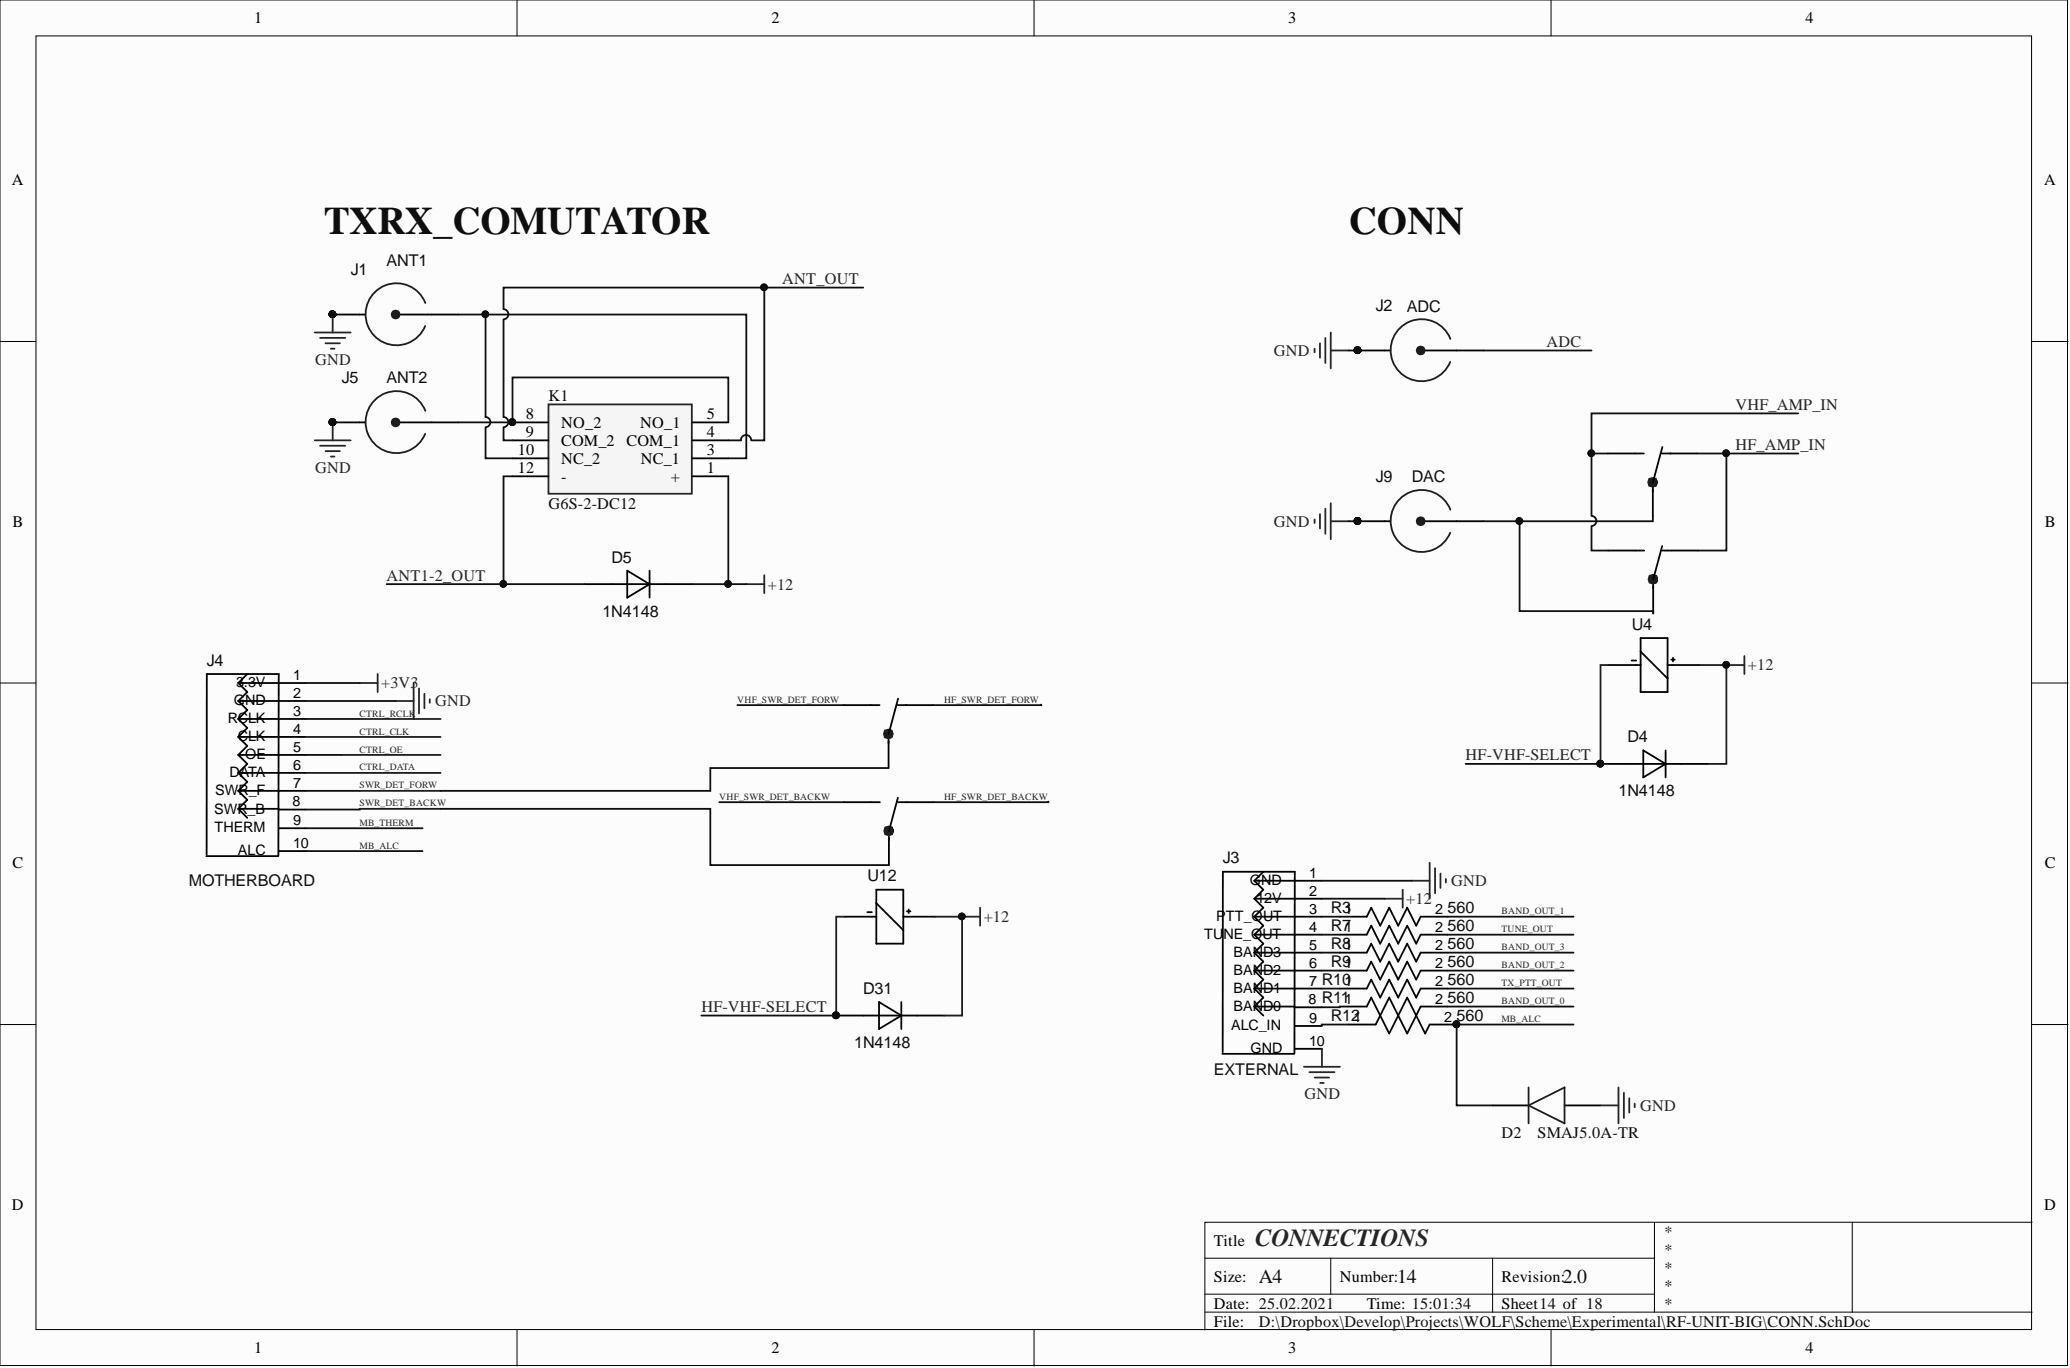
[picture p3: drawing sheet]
<svg xmlns="http://www.w3.org/2000/svg" width="292mm" height="193mm" viewBox="0 0 292 193" stroke-linecap="round" stroke-linejoin="round" font-family="sans-serif">
<defs><g id="words">
<g font-size="5.5" fill="#0e0e0e">
<text x="45.7" y="33">TXRX_COMUTATOR</text>
<text x="190.3" y="33">CONN</text>
</g>
<text font-size="3.5" fill="#262626" x="177.1" y="175.7">CONNECTIONS</text>
<g font-size="2.8" fill="#0e0e0e">
<text x="177.6" y="180.9">A4</text>
<text x="197.2" y="180.9">14</text>
<text x="220.5" y="180.9">2.0</text>
</g>
<g font-size="2.3">
<text x="35.9" y="3.3">1</text>
<text x="108.9" y="3.3">2</text>
<text x="181.8" y="3.3">3</text>
<text x="254.8" y="3.3">4</text>
<text x="1.7" y="26.1">A</text>
<text x="288.4" y="26.1">A</text>
<text x="74.2" y="59.1">8</text>
<text x="99.7" y="59.1">5</text>
<text x="73.1" y="64.1">10</text>
<text x="74.2" y="61.6">9</text>
<text x="79.2" y="60.3">NO_2</text>
<text x="79.2" y="62.9">COM_2</text>
<text x="79.2" y="65.4">NC_2</text>
<text x="88.4" y="62.9">COM_1</text>
<text x="90.3" y="60.3">NO_1</text>
<text x="90.4" y="65.4">NC_1</text>
<text x="99.7" y="64.1">3</text>
<text x="99.7" y="61.6">4</text>
<text x="73.1" y="66.7">12</text>
<text x="79.2" y="67.9">-</text>
<text x="94.7" y="67.9">+</text>
<text x="99.7" y="66.7">1</text>
<text x="1.8" y="74.3">B</text>
<text x="288.5" y="74.3">B</text>
<text x="1.8" y="122.5">C</text>
<text x="288.5" y="122.5">C</text>
<text x="1.7" y="170.6">D</text>
<text x="288.4" y="170.6">D</text>
<text x="171.3" y="175.7">Title</text>
<text x="171.3" y="180.8">Size:</text>
<text x="171.3" y="184.6">Date: 25.02.2021</text>
<text x="189.1" y="180.8">Number:</text>
<text x="192.9" y="184.6">Time: 15:01:34</text>
<text x="211.9" y="180.8">Revision:</text>
<text x="211.9" y="184.6">Sheet14 of 18</text>
<text x="35.9" y="190.9">1</text>
<text x="108.9" y="190.9">2</text>
<text x="171.3" y="187.1">File:</text>
<text x="181.8" y="190.9">3</text>
<text x="254.8" y="190.9">4</text>
</g>
<g font-size="2.3" fill="#0e0e0e">
<text x="49.5" y="38.8">J1</text>
<text x="54.6" y="37.5">ANT1</text>
<text x="194.1" y="43.9">J2</text>
<text x="198.5" y="43.9">ADC</text>
<text x="48.2" y="54">J5</text>
<text x="54.6" y="54">ANT2</text>
<text x="77.4" y="56.5">K1</text>
<text x="77.4" y="71.8">G6S-2-DC12</text>
<text x="194.1" y="67.9">J9</text>
<text x="199.2" y="67.9">DAC</text>
<text x="86.3" y="79.4">D5</text>
<text x="85" y="87">1N4148</text>
<text x="230.2" y="88.8">U4</text>
<text x="29.2" y="93.9">J4</text>
<text x="229.7" y="104.7">D4</text>
<text x="228.4" y="112.3">1N4148</text>
<text x="26.6" y="125">MOTHERBOARD</text>
<text x="122.4" y="124.3">U12</text>
<text x="172.6" y="121.8">J3</text>
<text x="187.8" y="128.8">R3</text>
<text x="187.8" y="131.3">R7</text>
<text x="204.3" y="128.8">560</text>
<text x="204.3" y="131.3">560</text>
<text x="187.8" y="133.9">R8</text>
<text x="187.8" y="136.4">R9</text>
<text x="204.3" y="133.9">560</text>
<text x="204.3" y="136.4">560</text>
<text x="121.8" y="140.2">D31</text>
<text x="204.3" y="138.9">560</text>
<text x="204.3" y="141.5">560</text>
<text x="120.5" y="147.8">1N4148</text>
<text x="187.8" y="144">R12</text>
<text x="205.5" y="144">560</text>
<text x="171.3" y="151.6">EXTERNAL</text>
<text x="211.9" y="160.5">D2</text>
<text x="217" y="160.5">SMAJ5.0A-TR</text>
<text x="234.7" y="174.4">*</text>
<text x="234.7" y="177">*</text>
<text x="234.7" y="179.5">*</text>
<text x="234.7" y="182">*</text>
<text x="234.7" y="184.6">*</text>
<text x="177.6" y="187.1">D:\Dropbox\Develop\Projects\WOLF\Scheme\Experimental\RF-UNIT-BIG\CONN.SchDoc</text>
</g>
<g font-size="2.3" fill="#262626">
<text x="110.4" y="40.1">ANT_OUT</text>
<text x="44.5" y="51.5">GND</text>
<text x="179.7" y="50.2">GND</text>
<text x="218.2" y="48.9">ADC</text>
<text x="244.9" y="57.8">VHF_AMP_IN</text>
<text x="244.9" y="63.5">HF_AMP_IN</text>
<text x="44.5" y="66.7">GND</text>
<text x="179.7" y="74.3">GND</text>
<text x="54.6" y="81.9">ANT1-2_OUT</text>
<text x="108.4" y="83.2">+12</text>
<text x="246.7" y="94.6">+12</text>
<text x="53.8" y="97.1">+3V3</text>
<text x="61.4" y="99.6">GND</text>
<text x="206.8" y="107.2">HF-VHF-SELECT</text>
<text x="204.8" y="125">GND</text>
<text x="138.8" y="130.1">+12</text>
<text x="198.4" y="127.5">+12</text>
<text x="99" y="142.7">HF-VHF-SELECT</text>
<text x="184.1" y="155.1">GND</text>
<text x="231.4" y="156.7">GND</text>
</g>
<g font-size="2">
<text x="41.4" y="95.9">1</text>
<text x="33" y="99.5">GND</text>
<text x="33.3" y="96.9">3.3V</text>
<text x="41.4" y="101">3</text>
<text x="41.4" y="98.5">2</text>
<text x="32.1" y="102">RCLK</text>
<text x="33.6" y="104.5">CLK</text>
<text x="34.6" y="107.1">OE</text>
<text x="41.4" y="106.1">5</text>
<text x="41.4" y="103.5">4</text>
<text x="30.4" y="112.2">SWR_F</text>
<text x="32.4" y="109.6">DATA</text>
<text x="41.3" y="113.8">8</text>
<text x="41.4" y="111.1">7</text>
<text x="41.4" y="108.6">6</text>
<text x="30.2" y="114.8">SWR_B</text>
<text x="30.3" y="117.4">THERM</text>
<text x="41.4" y="116.4">9</text>
<text x="41.4" y="119.6">10</text>
<text x="33.6" y="120.6">ALC</text>
<text x="176.4" y="124.8">GND</text>
<text x="184.7" y="123.8">1</text>
<text x="171.6" y="129.9">PTT_OUT</text>
<text x="177.3" y="127.4">12V</text>
<text x="184.7" y="131.4">4</text>
<text x="184.7" y="128.9">3</text>
<text x="184.7" y="126.3">2</text>
<text x="189.7" y="128.9">1</text>
<text x="189.7" y="131.4">1</text>
<text x="202.5" y="128.9">2</text>
<text x="202.5" y="131.4">2</text>
<text x="169.9" y="132.4">TU</text>
<text x="172.6" y="132.4">NE_OUT</text>
<text x="174.1" y="137.5">BAND2</text>
<text x="174.1" y="135">BAND3</text>
<text x="184.7" y="136.5">6</text>
<text x="184.7" y="134">5</text>
<text x="189.7" y="134">1</text>
<text x="189.7" y="136.5">1</text>
<text x="202.5" y="134">2</text>
<text x="202.5" y="136.5">2</text>
<text x="174.1" y="140">BAND1</text>
<text x="174.1" y="142.7">BAND0</text>
<text x="184.7" y="141.6">8 R111</text>
<text x="184.7" y="139">7 R10</text>
<text x="189.7" y="139">1</text>
<text x="202.5" y="139">2</text>
<text x="202.5" y="141.6">2</text>
<text x="173.7" y="145.3">ALC_IN</text>
<text x="176.5" y="148.5">GND</text>
<text x="184.7" y="144.3">9</text>
<text x="184.7" y="147.5">10</text>
<text x="191" y="144.1">1</text>
<text x="203.8" y="144.1">2</text>
</g>
<g font-size="1.4" fill="#262626">
<text x="50.8" y="101.1">CTRL_RCLK</text>
<text x="104" y="99.1">VHF_SWR_DET_FORW</text>
<text x="133.2" y="99.1">HF_SWR_DET_FORW</text>
<text x="50.8" y="103.6">CTRL_CLK</text>
<text x="50.8" y="106.2">CTRL_OE</text>
<text x="50.8" y="108.7">CTRL_DATA</text>
<text x="50.8" y="111.2">SWR_DET_FORW</text>
<text x="50.8" y="113.8">SWR_DET_BACKW</text>
<text x="101.5" y="112.8">VHF_SWR_DET_BACKW</text>
<text x="133.2" y="112.8">HF_SWR_DET_BACKW</text>
<text x="50.8" y="116.5">MB_THERM</text>
<text x="50.8" y="119.8">MB_ALC</text>
<text x="211.9" y="131.5">TUNE_OUT</text>
<text x="211.9" y="129">BAND_OUT_1</text>
<text x="211.9" y="136.6">BAND_OUT_2</text>
<text x="211.9" y="134">BAND_OUT_3</text>
<text x="211.9" y="141.6">BAND_OUT_0</text>
<text x="211.9" y="139.1">TX_PTT_OUT</text>
<text x="211.9" y="144.2">MB_ALC</text>
</g>
</g></defs>
<g fill="#fcfcfc" stroke="#000" stroke-width=".14">
<path d="M0 0h291.8v192.6h-291.8z"/>
<path d="M5.1 5.1h281.6v182.4h-281.6z"/>
</g>
<g fill="none" stroke="#000" stroke-width=".14">
<path d="M73 0v5.1M145.9 0v5.1M218.9 0v5.1M0 48.2h5.1M286.8 48.2h5M0 96.3h5.1M286.8 96.3h5M0 144.5h5.1M286.8 144.5h5M170 177.5h63.5M187.8 177.5v5.1M210.6 177.5v7.6"/>
<path d="M233.5 172.4v12.7M261.4 172.4h-91.4v15.2M286.8 172.4h-25.4v12.7M73 187.6v5.1M145.9 187.6v5.1M170 185.1h116.8M170 182.6h63.5M218.9 187.6v5.1"/>
</g>
<g fill="none" stroke="#000" stroke-width=".25">
<path d="M50.7 44.4h.8M56.1 44.4h4.8M33.6 98.9l1.3 1.2-1.3 1.3M33.6 98.9h9.5M33.6 96.3l1.3 1.3-1.3 1.3M33.6 96.3h9.5M34.9 95.1l-1.3 1.2M33.6 114.1h5.7M33.6 114.1l1.3 1.3M33.6 111.6l1.3 1.2-1.3 1.3M33.6 111.6h9.5M33.6 109l1.3 1.3-1.3 1.3"/>
<path d="M33.6 109h9.5M33.6 106.5l1.3 1.3-1.3 1.2M33.6 106.5h9.5M33.6 104l1.3 1.2-1.3 1.3M33.6 104h9.5M33.6 101.4l1.3 1.3-1.3 1.3M33.6 101.4h9.5M39.3 114.2h3.8M39.3 116.8h3.8M29.1 120.8h10.2M29.2 120.5v-25.4h10.1v25.6M39.4 120.1h3.8"/>
</g>
<g fill="none" stroke="#262626" stroke-width=".25">
<path d="M185.5 49.2v.5M186.3 48.4v2.1M187 47.7v3.5M187.8 46.9v5.1M187.8 49.4h2.5M185.5 73.3v.5M186.3 72.5v2M187 71.8v3.5M187.8 71v5.1M187.8 73.5h2.5M50.8 96.3h2.5M53.3 95.1v2.5"/>
<path d="M55.8 98.9h2.6M58.4 96.3v5.1M59.1 97.1v3.6M59.9 97.9v2M60.6 98.6v.5"/>
</g>
<circle cx="55.8" cy="44.4" r=".55" fill="#1c1c1c"/>
<g fill="none" stroke="#1c1c1c" stroke-width=".25">
<path d="M60 42.7a4.4 4.4 0 0 0-6.7-1.9 4.4 4.4 0 0 0 0 7 4.4 4.4 0 0 0 6.7-1.8"/>
<circle cx="55.8" cy="44.4" r=".56"/>
</g>
<path d="M46.9 44.4h3.9M60.9 44.4h3.8M195.4 49.4h.8M200.7 49.4h4.9" fill="none" stroke="#000" stroke-width=".25"/>
<circle cx="46.9" cy="44.3" r=".47" fill="#0e0e0e" stroke="#0e0e0e" stroke-width=".14"/>
<path d="M44.4 46.9h5.1M45.2 47.7h3.5M45.9 48.4h2.1M46.7 49.2h.5M46.9 44.4v2.5" fill="none" stroke="#262626" stroke-width=".25"/>
<circle cx="200.5" cy="49.4" r=".55" fill="#1c1c1c"/>
<g fill="none" stroke="#1c1c1c" stroke-width=".25">
<path d="M204.7 47.8a4.4 4.4 0 0 0-6.7-1.9 4.4 4.4 0 0 0-.1 7 4.4 4.4 0 0 0 6.7-1.8"/>
<circle cx="200.5" cy="49.4" r=".56"/>
</g>
<path d="M191.6 49.4h3.8M205.5 49.4h3.9M195.4 73.5h.8M200.7 73.5h4.9" fill="none" stroke="#000" stroke-width=".25"/>
<circle cx="191.6" cy="49.4" r=".47" fill="#0e0e0e" stroke="#0e0e0e" stroke-width=".14"/>
<circle cx="200.5" cy="73.5" r=".55" fill="#1c1c1c"/>
<g fill="none" stroke="#1c1c1c" stroke-width=".25">
<path d="M204.7 71.9a4.4 4.4 0 0 0-6.7-1.9 4.4 4.4 0 0 0-.1 6.9 4.4 4.4 0 0 0 6.7-1.8"/>
<circle cx="200.5" cy="73.5" r=".56"/>
</g>
<g fill="none" stroke="#000" stroke-width=".25">
<path d="M50.7 59.6h.8M56.1 59.6h4.8M191.6 73.5h3.8M205.5 73.5h3.9M177 139.4l1.3 1.3-1.3 1.3M177 139.4h9.5M177 136.9l1.3 1.3-1.3 1.2M177 136.9h9.5M177 134.4l1.3 1.2-1.3 1.3M177 134.4h9.5M177 131.8l1.3 1.3-1.3 1.3M177 131.8h9.5"/>
<path d="M177 129.3l1.3 1.3-1.3 1.2M177 129.3h9.5M177 126.8l1.3 1.2-1.3 1.3M177 126.8h9.5M177 124.2l1.3 1.3-1.3 1.3M177 124.2h9.5M178.3 123l-1.3 1.2M172.5 148.7h10.1M172.5 148.4l.1-25.4h10.1v25.6M177 142h5.7M177 142l1.3 1.3M182.7 142.1h3.8"/>
<path d="M182.7 144.7h3.8M182.7 147.9h3.8"/>
</g>
<circle cx="191.6" cy="73.5" r=".47" fill="#0e0e0e" stroke="#0e0e0e" stroke-width=".14"/>
<path d="M195.4 126.8h2.5M197.9 125.5v2.5M199.2 124.2h2.5M201.7 121.7v5.1M202.5 122.5v3.5M203.3 123.2v2.1M204 124v.5" fill="none" stroke="#262626" stroke-width=".25"/>
<circle cx="55.8" cy="59.6" r=".55" fill="#1c1c1c"/>
<g fill="none" stroke="#1c1c1c" stroke-width=".25">
<path d="M60 58a4.4 4.4 0 0 0-6.7-2 4.4 4.4 0 0 0 0 7 4.4 4.4 0 0 0 6.7-1.8M215.7 155.9l5.1-2.5v5.1zM215.7 153.4v5.1"/>
<circle cx="55.8" cy="59.6" r=".56"/>
</g>
<g fill="none" stroke="#000" stroke-width=".25">
<path d="M46.9 59.6h3.9M60.9 59.6h3.8M226.9 64h5.1M226.9 77.7h5.1M234.5 64h5M234.6 77l-1.3 4.7v4.8M234.6 77.7h5M234.6 63.1l-1.4 5v4.7M82.5 82.4h15.2M88.5 80.5l3.2 1.9-3.2 1.9zM91.7 80.5v3.8M227 93.8h3.8"/>
<path d="M230.2 93.2h.7M230.9 93.8h.6M231.5 90h3.8v7.6h-3.8zM231.5 91.9l3.8 3.8M235.3 93.8h.6M235.8 93h.5M236 93.8h3.8M236.1 92.8v.5M225.8 107.8h15.3M231.9 105.9l3.1 1.9-3.1 1.9zM235 105.9v3.8M189.1 129.3h3.8l.6-1.3 1.3 2.6 1.2-2.6 1.3 2.6 1.3-2.6 1.2 2.6 .7-1.3h3.8"/>
<path d="M189.1 134.4h3.8l.6-1.3 1.3 2.5 1.2-2.5 1.3 2.5 1.3-2.5 1.2 2.5 .7-1.2h3.8M189.1 139.4h3.8l.6-1.2 1.3 2.5 1.2-2.5 1.3 2.5 1.3-2.5 1.2 2.5 .7-1.3h3.8M189.1 131.8h3.8l.6-1.2 1.3 2.5 1.2-2.5 1.3 2.5 1.3-2.5 1.2 2.5 .7-1.3h3.8M189.1 136.9h3.8l.6-1.3 1.3 2.6 1.2-2.6 1.3 2.6 1.3-2.6 1.2 2.6 .7-1.3h3.8M189.1 142h3.8l.6-1.3 2.5 5.1 2.6-5.1 2.5 5.1 .6-1.3h3.8M204.3 142h-3.8l-1.9 3.8-2.6-5.1-1.9 3.8h-3.8M210.6 155.9h5.1M220.8 155.9h5"/>
</g>
<g fill="#0e0e0e" stroke="#0e0e0e" stroke-width=".14">
<circle cx="46.9" cy="59.5" r=".47"/>
<circle cx="205.5" cy="144.5" r=".47"/>
<circle cx="225.8" cy="107.7" r=".47"/>
<circle cx="243.6" cy="93.8" r=".47"/>
</g>
<g fill="none" stroke="#262626" stroke-width=".25">
<path d="M46.9 59.6v2.5M44.4 62.1h5.1M45.2 62.9h3.5M45.9 63.6h2.1M46.7 64.4h.5M105.3 82.4h2.5M107.8 81.1v2.6M243.6 93.8h2.6M246.2 92.5v2.6M184 150.5h5.1M184.8 151.2h3.5M185.5 152h2.1"/>
<path d="M186.3 152.8h.5M186.5 147.9v2.6M225.8 155.9h2.6M228.4 153.4v5.1M229.1 154.2v3.5M229.9 154.9v2M230.7 155.7v.5"/>
</g>
<g fill="none" stroke="#1c1c1c" stroke-width="1.3">
<circle cx="233.2" cy="68" r=".09"/>
<circle cx="233.2" cy="81.7" r=".09"/>
</g>
<path d="M77.4 57h20.2v12.6h-20.2z" fill="#f5f5f5" stroke="#262626" stroke-width=".25"/>
<g fill="none" stroke="#000" stroke-width=".25">
<path d="M72.3 59.6h5.1M97.7 59.6h5.1M72.3 67.2h5.1M72.3 64.7h5.1M72.3 62.1h5.1M97.7 67.2h5.1M97.7 64.7h5.1M97.7 62.1h5.1M119 99.5h5.1M126.7 99.5h4.9M126.7 98.6l-1.3 5v4.7M119.1 113.2h5.1"/>
<path d="M126.7 112.5l-1.3 4.7v4.8M126.7 113.2h5.1M119.2 129.3h3.8M122.4 128.7h.6M123 129.3h.7M123.7 125.5h3.8v7.6h-3.8zM123.7 127.4l3.8 3.8M127.5 129.3h.6M128 128.5h.5M128.2 129.3h3.8M128.2 128.3v.5M118 143.3h15.2"/>
<path d="M124 141.4l3.2 1.9-3.2 1.9zM127.2 141.4v3.8"/>
</g>
<g fill="#0e0e0e" stroke="#0e0e0e" stroke-width=".14">
<circle cx="72.3" cy="59.5" r=".47"/>
<circle cx="118" cy="143.2" r=".47"/>
<circle cx="135.7" cy="129.3" r=".47"/>
<circle cx="71" cy="82.4" r=".47"/>
<circle cx="68.5" cy="44.3" r=".47"/>
<circle cx="107.8" cy="40.5" r=".47"/>
<circle cx="102.7" cy="82.4" r=".47"/>
<circle cx="191.6" cy="73.5" r=".47"/>
<circle cx="191.6" cy="49.4" r=".47"/>
<circle cx="205.5" cy="144.5" r=".47"/>
<circle cx="225.8" cy="107.7" r=".47"/>
<circle cx="214.4" cy="73.5" r=".47"/>
<circle cx="224.5" cy="63.9" r=".47"/>
<circle cx="243.6" cy="63.9" r=".47"/>
<circle cx="243.6" cy="93.8" r=".47"/>
</g>
<path d="M135.8 129.3h2.5M138.3 128v2.6" fill="none" stroke="#262626" stroke-width=".25"/>
<g fill="none" stroke="#1c1c1c" stroke-width="1.3">
<circle cx="125.3" cy="103.5" r=".09"/>
<circle cx="125.4" cy="117.2" r=".09"/>
</g>
<g fill="none" stroke="#0e0e0e" stroke-width=".25">
<path d="M64.7 44.4h3.8v14.4a.72 .72 0 0 1 .7 .7 .72 .72 0 0 1-.7 .8M64.7 59.6h7.6v-6.4h30.5v6.4M68.5 44.4h36.8v20.3h-2.5M71.1 45.1a.72 .72 0 0 0 .6-.8 .72 .72 0 0 0-.6-.7v-3h36.7v21.5h-1.7M71.1 45.1v13.7a.72 .72 0 0 1 .6 .7 .72 .72 0 0 1-.6 .8M107.8 40.6h14M190.3 49.4h1.3M209.4 49.4h15.2M253.8 58.3h-29.2v5.7M68.5 60.3v4.4h3.8M71.1 60.3v1.8h1.2M72.3 67.2h-1.2v15.2"/>
<path d="M102.8 67.2v15.2h-5.1M106 62.1a.72 .72 0 0 0-.7-.7 .72 .72 0 0 0-.7 .7h-1.8M190.3 73.5h1.3M209.4 73.5h5v12.7h18.9v.3M224.6 74.3v3.4h2.3M226.9 64h-2.3v8.8a.72 .72 0 0 1 .7 .7 .72 .72 0 0 1-.7 .7M233.2 72.8v.7h-18.8M239.5 64h4.1v13.7h-4M243.6 64h10.2M43.1 98.9h12.7M43.1 96.3h7.7M54.6 82.4h27.9"/>
<path d="M102.8 82.4h2.5M104 99.5h15M146.9 99.4v.1h-15.3M43.1 116.8h16.5M43.1 111.6h7.7M43.1 106.5h5.1M43.1 101.4h7.7M50.8 114.1v.1h-7.7M62.2 114.1h38v7.9h25.2M101.5 113.2h17.6M125.4 108.3h-25.2v3.3h-38M147.9 113.1v.1h-16.1"/>
<path d="M206.8 107.8h19M43.2 120.1h16.4M186.5 139.4h2.6M186.5 136.9h2.6M186.5 134.4h2.6M186.5 131.8h2.6M186.5 129.3h2.6M186.5 126.8h8.9M186.5 124.2h12.7M204.3 139.4h17.7M204.3 136.9h17.7M204.3 134.4h17.7"/>
<path d="M204.3 131.8h17.7M204.3 129.3h17.7M99 143.3h19M189.1 142v.1h-2.6M190.3 144.5h-3.8v.2M204.3 142h17.7M222 144.5h-16.5v11.4h5.1"/>
</g>
<path d="M227 93.8h-1.2v14M239.8 93.8h3.8v14h-2.5M43.1 109h19.1M43.1 104h19.1M48.2 106.5h14M50.8 114.1h11.4M50.8 111.6h11.4M50.8 101.4h11.4M119.2 129.3h-1.2v14M132 129.3h3.8v14h-2.6" fill="none" stroke="#1c1c1c" stroke-width=".25"/>
<use href="#words"/>
</svg>
